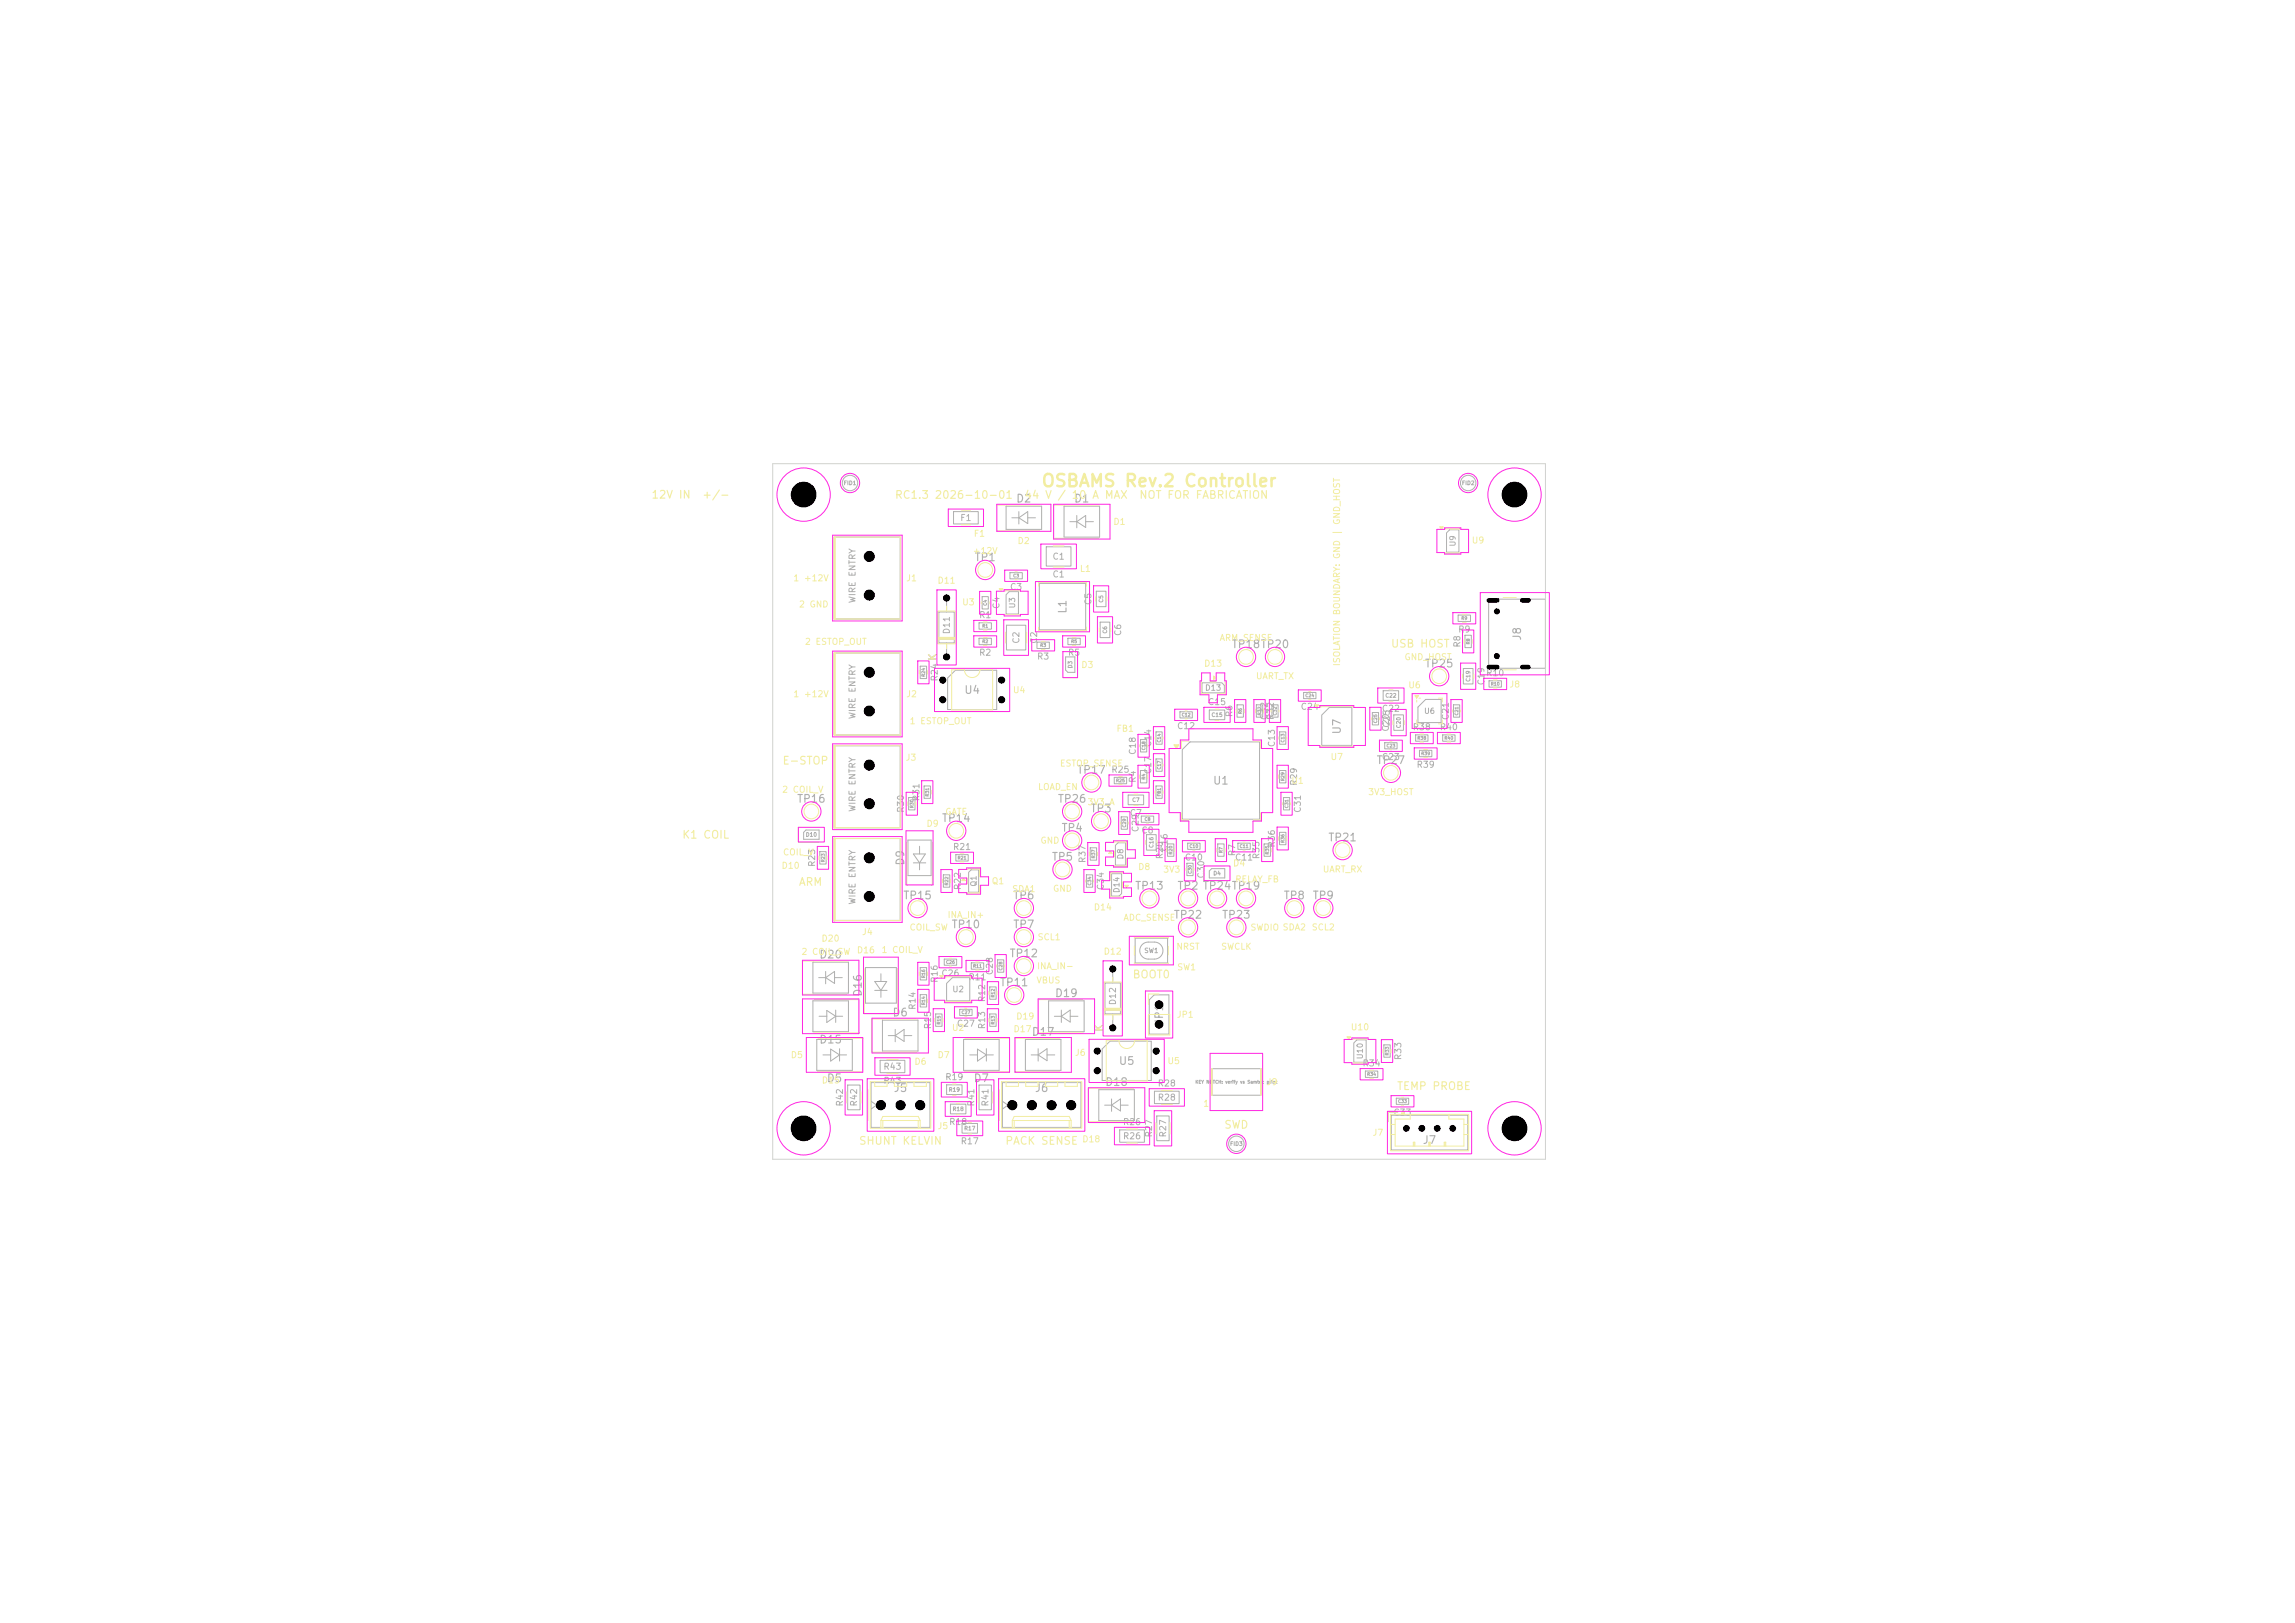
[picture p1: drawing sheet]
<svg xmlns="http://www.w3.org/2000/svg" width="297mm" height="210mm" viewBox="0 0 297 210" stroke-linecap="round" stroke-linejoin="round" font-family="sans-serif">
<defs><g id="words">
<text font-size="1.6" fill="#f2eda1" x="134.7" y="63.4">OSBAMS Rev.2 Controller</text>
<g font-size="1" fill="#f2eda1">
<text x="84.2" y="64.8">12V IN</text>
<text x="90.8" y="64.8">+/-</text>
<text x="115.7" y="64.8">RC1.3 2026-10-01</text>
<text x="132.5" y="64.8">44 V / 10 A MAX</text>
<text x="147.4" y="64.8">NOT FOR FABRICATION</text>
<text x="179.9" y="84">USB HOST</text>
<text x="101.2" y="99.2">E-STOP</text>
<text x="88.2" y="108.8">K1 COIL</text>
<text x="103.3" y="114.9">ARM</text>
<text x="146.5" y="126.8">BOOT0</text>
<text x="180.7" y="141.3">TEMP PROBE</text>
<text x="111.1" y="148.4">SHUNT KELVIN</text>
<text x="130" y="148.4">PACK SENSE</text>
<text x="158.4" y="146.3">SWD</text>
</g>
<g font-size="1" fill="#afafaf">
<text x="102.3" y="64.8">MH1</text>
<text x="131.4" y="65.3">D2</text>
<text x="138.9" y="65.3">D1</text>
<text x="194.3" y="64.8">MH2</text>
<text x="126" y="72.9">TP1</text>
<text x="138.3" y="79.5" transform="rotate(-90 138.3 79.5)">L1</text>
<text x="197.1" y="83" transform="rotate(-90 197.1 83)">J8</text>
<text x="121.5" y="85.6" transform="rotate(-90 121.5 85.6)">K</text>
<text x="159.3" y="84.1">TP18TP20</text>
<text x="184.3" y="86.6">TP25</text>
<text x="124.7" y="90">U4</text>
<text x="173.8" y="95.1" transform="rotate(-90 173.8 95.1)">U7</text>
<text x="139.3" y="100.4">TP17</text>
<text x="156.9" y="101.8">U1</text>
<text x="178.1" y="99.1">TP27</text>
<text x="103.1" y="104.1">TP16</text>
<text x="121.8" y="106.6">TP14</text>
<text x="136.8" y="104.1">TP26</text>
<text x="137.3" y="107.9">TP4</text>
<text x="141" y="105.4">TP3</text>
<text x="117.3" y="112.1" transform="rotate(-90 117.3 112.1)">D9</text>
<text x="136" y="111.6">TP5</text>
<text x="171.8" y="109.1">TP21</text>
<text x="116.8" y="116.6">TP15</text>
<text x="131" y="116.6">TP6</text>
<text x="146.8" y="115.4">TP13</text>
<text x="151.8" y="119.1">TP22</text>
<text x="152.3" y="115.4">TP2 TP24TP19</text>
<text x="158.1" y="119.1">TP23</text>
<text x="166" y="116.6">TP8</text>
<text x="169.8" y="116.6">TP9</text>
<text x="105.9" y="124.3">D20</text>
<text x="123.1" y="120.4">TP10</text>
<text x="130.6" y="124.1">TP12</text>
<text x="131" y="120.4">TP7</text>
<text x="111.8" y="129.1" transform="rotate(-90 111.8 129.1)">D16</text>
<text x="115.4" y="131.8">D6</text>
<text x="129.3" y="127.9">TP11</text>
<text x="136.4" y="129.3">D19</text>
<text x="105.9" y="135.3">D15</text>
<text x="133.4" y="134.3">D17</text>
<text x="143" y="133.6" transform="rotate(-90 143 133.6)">K</text>
<text x="150.8" y="132.7" transform="rotate(-90 150.8 132.7)">JP1</text>
<text x="106.9" y="140.3">D5</text>
<text x="115.6" y="141.5">J5</text>
<text x="125.9" y="140.3">D7</text>
<text x="133.9" y="141.5">J6</text>
<text x="142.9" y="140.8">D18</text>
<text x="144.7" y="138">U5</text>
<text x="102.3" y="146.8">MH3</text>
<text x="184" y="148.3">J7</text>
<text x="194.3" y="146.8">MH4</text>
</g>
<g font-size=".8" fill="#afafaf">
<text x="124.2" y="67.6">F1</text>
<text x="130.6" y="76.5">C3</text>
<text x="136.1" y="74.9">C1</text>
<text x="136.1" y="72.6">C1</text>
<text x="110.9" y="78.1" transform="rotate(-90 110.9 78.1)">WIRE ENTRY</text>
<text x="123.1" y="82.1" transform="rotate(-90 123.1 82.1)">D11</text>
<text x="126.6" y="80.2">R1</text>
<text x="129.5" y="78.9" transform="rotate(-90 129.5 78.9)">C4</text>
<text x="132.1" y="83.4" transform="rotate(-90 132.1 83.4)">C2</text>
<text x="134.4" y="83.4" transform="rotate(-90 134.4 83.4)">C2</text>
<text x="141.4" y="78.4" transform="rotate(-90 141.4 78.4)">C5</text>
<text x="145.3" y="82.4" transform="rotate(-90 145.3 82.4)">C6</text>
<text x="188.6" y="82">R9</text>
<text x="189.2" y="83.9" transform="rotate(-90 189.2 83.9)">R8</text>
<text x="121.5" y="88.2" transform="rotate(-90 121.5 88.2)">R24</text>
<text x="126.6" y="85">R2</text>
<text x="134.1" y="85.5">R3</text>
<text x="138.1" y="85">R5</text>
<text x="192.3" y="87.7">R10</text>
<text x="192.3" y="88.7" transform="rotate(-90 192.3 88.7)">C19</text>
<text x="110.9" y="93.1" transform="rotate(-90 110.9 93.1)">WIRE ENTRY</text>
<text x="152.3" y="94.5">C12</text>
<text x="156.3" y="91.4">C15</text>
<text x="159.7" y="92.9" transform="rotate(-90 159.7 92.9)">R6</text>
<text x="164.2" y="93.2" transform="rotate(-90 164.2 93.2)">C32</text>
<text x="165" y="93.2" transform="rotate(-90 165 93.2)">R32</text>
<text x="168.3" y="92">C24</text>
<text x="178.8" y="92.3">C22</text>
<text x="179.9" y="94.7" transform="rotate(-90 179.9 94.7)">C20</text>
<text x="180" y="94.2" transform="rotate(-90 180 94.2)">C25</text>
<text x="182.8" y="94.7">R38</text>
<text x="186.3" y="94.7">R40</text>
<text x="187.7" y="93.2" transform="rotate(-90 187.7 93.2)">C21</text>
<text x="143.8" y="100.2">R25</text>
<text x="147.2" y="101.4" transform="rotate(-90 147.2 101.4)">R4</text>
<text x="147.2" y="97.7" transform="rotate(-90 147.2 97.7)">C18</text>
<text x="149.2" y="100.2" transform="rotate(-90 149.2 100.2)">C17</text>
<text x="149.2" y="96.7" transform="rotate(-90 149.2 96.7)">C14</text>
<text x="165.2" y="96.7" transform="rotate(-90 165.2 96.7)">C13</text>
<text x="168" y="101.7" transform="rotate(-90 168 101.7)">R29</text>
<text x="178.8" y="98.5">C23</text>
<text x="183.3" y="99.5">R39</text>
<text x="110.9" y="105.1" transform="rotate(-90 110.9 105.1)">WIRE ENTRY</text>
<text x="117.2" y="105.2" transform="rotate(-90 117.2 105.2)">R30</text>
<text x="119.2" y="103.7" transform="rotate(-90 119.2 103.7)">R31</text>
<text x="146.1" y="105.8">C7</text>
<text x="147.5" y="107.7" transform="rotate(-90 147.5 107.7)">C29</text>
<text x="168.5" y="105.2" transform="rotate(-90 168.5 105.2)">C31</text>
<text x="105.7" y="112.2" transform="rotate(-90 105.7 112.2)">R23</text>
<text x="123.3" y="110.2">R21</text>
<text x="140.7" y="111.7" transform="rotate(-90 140.7 111.7)">R37</text>
<text x="147.6" y="108">C8</text>
<text x="150.7" y="111.2" transform="rotate(-90 150.7 111.2)">R20</text>
<text x="151.3" y="110.2" transform="rotate(-90 151.3 110.2)">C16</text>
<text x="153.3" y="111.5">C10</text>
<text x="156" y="113.7" transform="rotate(-90 156 113.7)">C30</text>
<text x="159.8" y="111.5">C11</text>
<text x="160" y="110.9" transform="rotate(-90 160 110.9)">R7</text>
<text x="163.2" y="111.2" transform="rotate(-90 163.2 111.2)">R35</text>
<text x="165.2" y="109.7" transform="rotate(-90 165.2 109.7)">R36</text>
<text x="110.9" y="117.1" transform="rotate(-90 110.9 117.1)">WIRE ENTRY</text>
<text x="124.5" y="115.2" transform="rotate(-90 124.5 115.2)">R22</text>
<text x="143" y="115.2" transform="rotate(-90 143 115.2)">C34</text>
<text x="118.7" y="130.7" transform="rotate(-90 118.7 130.7)">R14</text>
<text x="121.5" y="127.2" transform="rotate(-90 121.5 127.2)">R16</text>
<text x="121.8" y="126.5">C26</text>
<text x="123.2" y="128.6">U2</text>
<text x="125.3" y="127">R11</text>
<text x="127.7" y="129.7" transform="rotate(-90 127.7 129.7)">R12</text>
<text x="128.7" y="126.2" transform="rotate(-90 128.7 126.2)">C28</text>
<text x="144.6" y="130.1" transform="rotate(-90 144.6 130.1)">D12</text>
<text x="120.7" y="133.2" transform="rotate(-90 120.7 133.2)">R15</text>
<text x="123.8" y="133">C27</text>
<text x="127.7" y="133.2" transform="rotate(-90 127.7 133.2)">R13</text>
<text x="181.5" y="137.2" transform="rotate(-90 181.5 137.2)">R33</text>
<text x="109.3" y="143.2" transform="rotate(-90 109.3 143.2)">R42</text>
<text x="111.1" y="143.2" transform="rotate(-90 111.1 143.2)">R42</text>
<text x="114.3" y="140.4">R43</text>
<text x="114.3" y="138.6">R43</text>
<text x="122.3" y="140">R19</text>
<text x="126.3" y="143.2" transform="rotate(-90 126.3 143.2)">R41</text>
<text x="128.1" y="143.2" transform="rotate(-90 128.1 143.2)">R41</text>
<text x="149.8" y="140.8">R28</text>
<text x="149.8" y="142.6">R28</text>
<text x="176.3" y="138.2">R34</text>
<text x="122.8" y="145.8">R18</text>
<text x="124.3" y="148.3">R17</text>
<text x="145.3" y="145.8">R26</text>
<text x="145.3" y="147.6">R26</text>
<text x="149.3" y="147.2" transform="rotate(-90 149.3 147.2)">R27</text>
<text x="151.1" y="147.2" transform="rotate(-90 151.1 147.2)">R27</text>
<text x="180.3" y="144.5">C33</text>
</g>
<g font-size=".8" fill="#f2eda1">
<text x="125.8" y="71.9">+12V</text>
<text x="125.9" y="69.6">F1</text>
<text x="131.6" y="70.6">D2</text>
<text x="144" y="68.1">D1</text>
<text x="190.4" y="70.5">U9</text>
<text x="102.6" y="75.4">1 +12V</text>
<text x="117.2" y="75.4">J1</text>
<text x="121.3" y="75.7">D11</text>
<text x="139.7" y="74.2">L1</text>
<text x="103.3" y="78.8">2 GND</text>
<text x="104.1" y="83.6">2 ESTOP_OUT</text>
<text x="124.4" y="78.5">U3</text>
<text x="157.8" y="83.1">ARM_SENSE</text>
<text x="131" y="89.9">U4</text>
<text x="139.9" y="86.6">D3</text>
<text x="155.8" y="86.5">D13</text>
<text x="162.5" y="88.1">UART_TX</text>
<text x="173.6" y="86.3" transform="rotate(-90 173.6 86.3)">ISOLATION BOUNDARY: GND | GND_HOST</text>
<text x="181.7" y="85.6">GND_HOST</text>
<text x="182.2" y="89.2">U6</text>
<text x="195.3" y="89.2">J8</text>
<text x="102.6" y="90.4">1 +12V</text>
<text x="117.2" y="90.4">J2</text>
<text x="117.6" y="93.9">1 ESTOP_OUT</text>
<text x="144.4" y="94.9">FB1</text>
<text x="117.1" y="98.6">J3</text>
<text x="137.1" y="99.4">ESTOP_SENSE</text>
<text x="167" y="101.6">U1</text>
<text x="172.1" y="98.5">U7</text>
<text x="101.1" y="102.8">2 COIL_V</text>
<text x="119.8" y="107.2">D9</text>
<text x="122.3" y="105.6">GATE</text>
<text x="134.3" y="102.4">LOAD_EN</text>
<text x="140.7" y="104.4">3V3_A</text>
<text x="177" y="103.1">3V3_HOST</text>
<text x="101.1" y="112.6">D10</text>
<text x="101.3" y="110.9">COIL_V</text>
<text x="134.6" y="109.4">GND</text>
<text x="147.2" y="112.8">D8</text>
<text x="150.5" y="113.1">3V3</text>
<text x="159.5" y="112.3">D4</text>
<text x="171.1" y="113.1">UART_RX</text>
<text x="122.6" y="119">INA_IN+</text>
<text x="128.3" y="114.6">Q1</text>
<text x="130.9" y="115.6">SDA1</text>
<text x="136.2" y="115.6">GND</text>
<text x="141.5" y="118">D14</text>
<text x="145.3" y="119.3">ADC_SENSE</text>
<text x="159.8" y="114.4">RELAY_FB</text>
<text x="103.6" y="123.7">2 COIL_SW</text>
<text x="106.2" y="122">D20</text>
<text x="110.8" y="123.5">D16</text>
<text x="111.5" y="121.2">J4</text>
<text x="114" y="123.5">1 COIL_V</text>
<text x="117.6" y="120.6">COIL_SW</text>
<text x="134.1" y="125.6">INA_IN-</text>
<text x="134.2" y="121.9">SCL1</text>
<text x="142.8" y="123.7">D12</text>
<text x="152.2" y="123.1">NRST</text>
<text x="152.3" y="125.7">SW1</text>
<text x="158" y="123.1">SWCLK</text>
<text x="161.7" y="120.6">SWDIO SDA2</text>
<text x="169.7" y="120.6">SCL2</text>
<text x="134.1" y="127.4">VBUS</text>
<text x="152.2" y="131.9">JP1</text>
<text x="102.3" y="137.1">D5</text>
<text x="118.3" y="138">D6</text>
<text x="121.3" y="137.1">D7</text>
<text x="123.1" y="133.6">U2</text>
<text x="131.1" y="133.7">D17</text>
<text x="131.4" y="132.1">D19</text>
<text x="139" y="136.8">J6</text>
<text x="151" y="137.9">U5</text>
<text x="174.7" y="133.5">U10</text>
<text x="106.3" y="140.4">D15</text>
<text x="155.6" y="143.4">1</text>
<text x="163.9" y="140.6">J9</text>
<text x="121.3" y="146.3">J5</text>
<text x="140" y="148">D18</text>
<text x="177.6" y="147.2">J7</text>
</g>
<g font-size=".7" fill="#afafaf">
<text x="188.5" y="70.8" transform="rotate(-90 188.5 70.8)">U9</text>
<text x="131.5" y="78.8" transform="rotate(-90 131.5 78.8)">U3</text>
<text x="155.9" y="89.5">D13</text>
<text x="184.2" y="92.5">U6</text>
<text x="145.5" y="111.3" transform="rotate(-90 145.5 111.3)">D8</text>
<text x="126.5" y="114.8" transform="rotate(-90 126.5 114.8)">Q1</text>
<text x="145" y="115.6" transform="rotate(-90 145 115.6)">D14</text>
<text x="176.5" y="137.1" transform="rotate(-90 176.5 137.1)">U10</text>
</g>
<text font-size=".6" fill="#afafaf" x="148" y="123.5">SW1</text>
<g font-size=".5" fill="#afafaf">
<text x="109.1" y="62.9">FID1</text>
<text x="189.1" y="62.9">FID2</text>
<text x="142.9" y="78" transform="rotate(-90 142.9 78)">C5</text>
<text x="143.4" y="82" transform="rotate(-90 143.4 82)">C6</text>
<text x="138.9" y="86.5" transform="rotate(-90 138.9 86.5)">D3</text>
<text x="190.4" y="88.3" transform="rotate(-90 190.4 88.3)">C19</text>
<text x="156.7" y="92.9">C15</text>
<text x="179.2" y="90.4">C22</text>
<text x="181.4" y="94.3" transform="rotate(-90 181.4 94.3)">C20</text>
<text x="146.5" y="103.9">C7</text>
<text x="104.2" y="108.4">D10</text>
<text x="149.4" y="109.8" transform="rotate(-90 149.4 109.8)">C16</text>
<text x="157" y="113.4">D4</text>
<text x="122.7" y="141.4">R19</text>
<text x="123.2" y="143.9">R18</text>
<text x="124.7" y="146.4">R17</text>
<text x="159.1" y="148.4">FID3</text>
</g>
<g font-size=".4" fill="#afafaf">
<text x="131.1" y="74.8">C3</text>
<text x="127.1" y="81.3">R1</text>
<text x="127.1" y="83.3">R2</text>
<text x="127.8" y="78.4" transform="rotate(-90 127.8 78.4)">C4</text>
<text x="134.6" y="83.8">R3</text>
<text x="138.6" y="83.3">R5</text>
<text x="189.1" y="80.3">R9</text>
<text x="190.3" y="83.4" transform="rotate(-90 190.3 83.4)">R8</text>
<text x="119.8" y="87.6" transform="rotate(-90 119.8 87.6)">R24</text>
<text x="192.9" y="88.8">R10</text>
<text x="152.9" y="92.8">C12</text>
<text x="160.8" y="92.4" transform="rotate(-90 160.8 92.4)">R6</text>
<text x="163.3" y="92.6" transform="rotate(-90 163.3 92.6)">R32</text>
<text x="165.3" y="92.6" transform="rotate(-90 165.3 92.6)">C32</text>
<text x="168.9" y="90.3">C24</text>
<text x="178.3" y="93.6" transform="rotate(-90 178.3 93.6)">C25</text>
<text x="183.4" y="95.8">R38</text>
<text x="186.9" y="95.8">R40</text>
<text x="188.8" y="92.6" transform="rotate(-90 188.8 92.6)">C21</text>
<text x="144.4" y="101.3">R25</text>
<text x="148.3" y="100.9" transform="rotate(-90 148.3 100.9)">R4</text>
<text x="148.3" y="97.1" transform="rotate(-90 148.3 97.1)">C18</text>
<text x="150.3" y="99.6" transform="rotate(-90 150.3 99.6)">C17</text>
<text x="150.3" y="96.1" transform="rotate(-90 150.3 96.1)">C14</text>
<text x="166.3" y="101.1" transform="rotate(-90 166.3 101.1)">R29</text>
<text x="166.3" y="96.1" transform="rotate(-90 166.3 96.1)">C13</text>
<text x="179.4" y="96.8">C23</text>
<text x="183.9" y="97.8">R39</text>
<text x="118.3" y="104.6" transform="rotate(-90 118.3 104.6)">R30</text>
<text x="120.3" y="103.1" transform="rotate(-90 120.3 103.1)">R31</text>
<text x="145.8" y="107.1" transform="rotate(-90 145.8 107.1)">C29</text>
<text x="148.1" y="106.3">C8</text>
<text x="150.3" y="103.1" transform="rotate(-90 150.3 103.1)">FB1</text>
<text x="166.8" y="104.6" transform="rotate(-90 166.8 104.6)">C31</text>
<text x="106.8" y="111.6" transform="rotate(-90 106.8 111.6)">R23</text>
<text x="123.9" y="111.3">R21</text>
<text x="141.8" y="111.1" transform="rotate(-90 141.8 111.1)">R37</text>
<text x="151.8" y="110.6" transform="rotate(-90 151.8 110.6)">R20</text>
<text x="153.9" y="109.8">C10</text>
<text x="154.3" y="113.1" transform="rotate(-90 154.3 113.1)">C30</text>
<text x="158.3" y="110.4" transform="rotate(-90 158.3 110.4)">R7</text>
<text x="160.4" y="109.8">C11</text>
<text x="164.3" y="110.6" transform="rotate(-90 164.3 110.6)">R35</text>
<text x="166.3" y="109.1" transform="rotate(-90 166.3 109.1)">R36</text>
<text x="122.8" y="114.6" transform="rotate(-90 122.8 114.6)">R22</text>
<text x="141.3" y="114.6" transform="rotate(-90 141.3 114.6)">C34</text>
<text x="122.4" y="124.8">C26</text>
<text x="125.9" y="125.3">R11</text>
<text x="129.8" y="125.6" transform="rotate(-90 129.8 125.6)">C28</text>
<text x="119.8" y="130.1" transform="rotate(-90 119.8 130.1)">R14</text>
<text x="119.8" y="126.6" transform="rotate(-90 119.8 126.6)">R16</text>
<text x="124.4" y="131.3">C27</text>
<text x="128.8" y="129.1" transform="rotate(-90 128.8 129.1)">R12</text>
<text x="121.8" y="132.6" transform="rotate(-90 121.8 132.6)">R15</text>
<text x="128.8" y="132.6" transform="rotate(-90 128.8 132.6)">R13</text>
<text x="179.8" y="136.6" transform="rotate(-90 179.8 136.6)">R33</text>
<text x="154.7" y="140.3">KEY NOTCH: verify vs Samtec print</text>
<text x="176.9" y="139.3">R34</text>
<text x="180.9" y="142.8">C33</text>
</g>
</g></defs>
<g fill="none" stroke="#afafaf" stroke-width=".13">
<path d="M108 69.5h8.5v10.6h-8.5zM121.5 79.2h2v4h-2zM122.5 77.4v1.8M123.4 66.2h3.2v1.6h-3.2zM127.1 77.2h.8v1.6h-.8zM130.2 65.5h4.6v3h-4.6zM130.6 76.6h1.2v2.8h-1.6v-2.4zM130.7 74.1h1.6v.8h-1.6zM130.9 67h1M131.9 66.2v1.6M131.9 67l1.1-.8v1.6zM133 67h1"/>
<path d="M134.5 75.5h6v6h-6zM135.4 70.7h3.2v2.6h-3.2zM137.7 65.5h4.6v4h-4.6zM138.4 67.5h1M139.4 66.7v1.6M139.4 67.5l1.1-.8v1.6zM140.5 67.5h1M141.9 76.5h1.2v2h-1.2zM187.6 68.6h1.2v2.8h-1.6v-2.4zM188.7 79.6h1.6v.8h-1.6zM192.7 77.5h7.3v9h-7.3zM108 84.5h8.5v10.6h-8.5z"/>
<path d="M108 96.5h8.5v10.6h-8.5zM119.1 86.2h.8v1.6h-.8zM121.5 82.5h2M121.5 82.6h2M121.5 82.7h2M122.5 83.2v1.8M123.6 86.7h5.4v5.1h-6.4v-4.1zM126.7 80.6h1.6v.8h-1.6zM126.7 82.6h1.6v.8h-1.6zM130.2 80.9h2.6v3.2h-2.6zM134.2 83.1h1.6v.8h-1.6zM137.9 85h1.2v2h-.9l-.3-.3z"/>
<path d="M138.2 82.6h1.6v.8h-1.6zM142.4 80.5h1.2v2h-1.2zM147.6 99.7h.8v1.6h-.8zM147.6 95.7h.8v1.6h-.8zM149.6 94.7h.8v1.6h-.8zM149.6 98.2h.8v1.6h-.8zM152.7 92.1h1.6v.8h-1.6zM154 96h9v10h-10v-9zM155.6 88.4h2.5l.4 .3v1h-2.9zM156.5 91.9h2v1.2h-2zM160.1 91.2h.8v1.6h-.8zM162.6 91.2h.8v1.6h-.8z"/>
<path d="M164.6 91.2h.8v1.6h-.8zM165.6 99.7h.8v1.6h-.8zM165.6 94.7h.8v1.6h-.8zM168.7 89.6h1.6v.8h-1.6zM172 91.5h3v4.9h-4v-3.9zM177.6 92.2h.8v1.6h-.8zM179 89.4h2v1.2h-2zM179.2 96.1h1.6v.8h-1.6zM180.4 92.5h1.2v2h-1.2zM183.2 95.1h1.6v.8h-1.6zM183.5 91.5l1-1h2v3h-3zM183.7 97.1h1.6v.8h-1.6z"/>
<path d="M186.7 95.1h1.6v.8h-1.6zM188.1 91.2h.8v1.6h-.8zM189.4 86.5h1.2v2h-1.2zM189.6 82.2h.8v1.6h-.8zM192.7 88.1h1.6v.8h-1.6zM104.3 107.4h1.7v1.2h-2v-.9zM106.1 110.2h.8v1.6h-.8zM108 108.5h8.5v10.6h-8.5zM117.5 108.7h3v4.6h-3zM117.6 103.2h.8v1.6h-.8zM118.2 111.6h1.6M118.2 110.5h1.6l-.8 1.1z"/>
<path d="M119 109.5v1M119 111.6v1M119.6 101.7h.8v1.6h-.8zM122.1 113.2h.8v1.6h-.8zM123.7 110.6h1.6v.8h-1.6zM125.7 112.5h.9v3h-1.2v-2.6zM140.6 113.2h.8v1.6h-.8zM141.1 109.7h.8v1.6h-.8zM143.9 113.1h1.3v2.5l-.4 .3h-.9zM144.2 100.6h1.6v.8h-1.6zM144.3 109.4l.4-.3h.9v2.9h-1.3zM145.1 105.7h.8v1.6h-.8z"/>
<path d="M146 102.9h2v1.2h-2zM147.7 105.6h1.6v.8h-1.6zM148.4 108h1.2v2h-1.2zM149.6 101.7h.8v1.6h-.8zM151.1 109.2h.8v1.6h-.8zM153.6 111.7h.8v1.6h-.8zM153.7 109.1h1.6v.8h-1.6zM156.5 112.7l.3-.3h1.7v1.2h-2zM157.6 109.2h.8v1.6h-.8zM160.2 109.1h1.6v.8h-1.6zM163.6 109.2h.8v1.6h-.8zM165.6 107.7h.8v1.6h-.8z"/>
<path d="M166.1 103.2h.8v1.6h-.8zM105.2 129.5h4.6v4h-4.6zM105.2 124.5h4.6v4h-4.6zM105.7 134.5h4.6v4h-4.6zM105.9 126.5h1M106 131.5h1M106.5 136.5h1M106.9 126.5l1.1-.8v1.6zM106.9 125.7v1.6M107 130.7l1.1 .8-1.1 .8zM107.5 135.7l1.1 .8-1.1 .8zM108 126.5h1"/>
<path d="M108.1 131.5h1M108.1 130.7v1.6M108.6 136.5h1M108.6 135.7v1.6M112 125.2h4v4.6h-4zM113.2 128.1h1.6M113.2 127h1.6l-.8 1.1zM113.9 137.2h3.2v1.6h-3.2zM114 126v1M114 128.1v1M114.2 132h4.6v4h-4.6zM114.9 134h1"/>
<path d="M115.9 133.2v1.6M115.9 134l1.1-.8v1.6zM117 134h1M119.1 128.7h.8v1.6h-.8zM119.1 125.2h.8v1.6h-.8zM121.1 131.2h.8v1.6h-.8zM122.2 124.1h1.6v.8h-1.6zM122.5 127.2l.7-.7h2.3v3h-3zM124.2 130.6h1.6v.8h-1.6zM124.7 134.5h4.6v4h-4.6zM125.5 136.5h1M125.7 124.6h1.6v.8h-1.6z"/>
<path d="M126.5 135.7l1.1 .8-1.1 .8zM127.6 136.5h1M127.6 135.7v1.6M128.1 131.2h.8v1.6h-.8zM128.1 127.7h.8v1.6h-.8zM129.1 124.2h.8v1.6h-.8zM132.7 134.5h4.6v4h-4.6zM133.4 136.5h1M134.4 135.7v1.6M134.4 136.5l1.1-.8v1.6zM135.5 136.5h1M135.7 129.5h4.6v4h-4.6z"/>
<path d="M136.4 131.5h1M137.4 130.7v1.6M137.4 131.5l1.1-.8v1.6zM138.5 131.5h1M143 127.2h2v4h-2zM143 130.5h2M143 130.6h2M143 130.7h2M143.6 134.7h5.4v5.1h-6.4v-4.1zM144 125.4v1.8M144 131.2v1.8M146.9 121.4h4.2v3.2h-4.2z"/>
<path d="M147.8 122.2l.6-.3h1a1.1 1.1 0 0 1 1.1 1.1 1.1 1.1 0 0 1-1.1 1.1h-.8a1.1 1.1 0 0 1-1-.7 1.1 1.1 0 0 1 .2-1.2zM148.7 129.4l.7-.7h1.9v5.1h-2.6zM156.8 138.3h6.4v3.4h-6.4zM175.6 134.5h1.2v3h-1.6v-2.6zM176.7 138.6h1.6v.8h-1.6zM179.1 135.2h.8v1.6h-.8zM109.7 140.4h1.6v3.2h-1.6zM112.7 142.5l.7 .5-.7 .5M112.7 140.1h7.7v5.8h-7.7zM122.5 140.4h2v1.2h-2zM123 142.9h2v1.2h-2zM124.5 145.4h2v1.2h-2z"/>
<path d="M126.7 140.4h1.6v3.2h-1.6zM129.7 140.1h10.2v5.8h-10.2zM129.7 142.5l.7 .5-.7 .5M142.2 141h4.6v4h-4.6zM142.9 143h1M143.9 142.2v1.6M143.9 143l1.1-.8v1.6zM144.9 146.2h3.2v1.6h-3.2zM145 143h1M149.4 141.2h3.2v1.6h-3.2zM149.7 144.4h1.6v3.2h-1.6zM180 144.3h10v4.5h-10z"/>
<path d="M180.7 142.1h1.6v.8h-1.6zM180.9 143.9h-1.3v1.2"/>
<circle cx="110" cy="62.5" r="1"/>
<circle cx="190" cy="62.5" r="1"/>
<circle cx="160" cy="148" r="1"/>
</g>
<g fill="none" stroke="#f2eda1" stroke-width=".13">
<path d="M189.3 79.5h.4M108 84.5h8.5v10.6h-8.5zM119 86.8v.4M120 86.8v.4M162.5 91.8v.4M163.5 91.8v.4M164.5 91.9v.2M165.5 91.9v.2M183.8 95h.4M183.8 96h.4M189.3 80.5h.4M189.5 82.8v.4"/>
<path d="M190.5 82.8v.4M143.7 115.1v1l1.6-.1M145.3 113l-1.6-.1v1M145.3 114.1v.8M145.6 114.5h.4l-.2 .4zM147.5 100.3v.4M148.5 100.3v.4M151 109.8v.4M152 109.8v.4M123.3 140.3h.4M123.3 141.7h.4"/>
<circle cx="138.8" cy="108.7" r=".95"/>
</g>
<path d="M108 84.5v10.6" fill="none" stroke="#f2eda1" stroke-width=".3"/>
<path d="M156.8 138.3v3.4M163.2 138.3v3.4" fill="none" stroke="#f2eda1" stroke-width=".2"/>
<path d="M145.6 114.5h.4l-.2 .4z" fill="#f2eda1"/>
<g fill="none" stroke="#f2eda1" stroke-width=".13">
<path d="M108 69.5h8.5v10.6h-8.5zM121.4 79.1h2.2v4.2h-2.2zM122.5 78.4v.7M127 77.9v.2M128 77.9v.2M134.5 65.4h-5.5v3.3h5.5M136.3 70.6h1.4M136.3 73.4h1.4M121.4 82.5h2.2M121.4 82.6h2.2M121.4 82.7h2.2M122.5 83.3v.7"/>
<path d="M149.5 95.4v.2M150.5 95.4v.2M151.9 96.4h.7l-.4 .4zM153.8 95.9h-.9v.9M162.2 95.9h.9v.9M179.7 89.3h.6M179.7 90.7h.6M184.3 97h.4M184.3 98h.4M117.5 103.8v.4M118.5 103.8v.4M152.9 105.2v.9h.9"/>
<path d="M157.5 109.8v.4M158.5 109.8v.4M163.1 105.2v.9h-.9M166 103.9v.2M167 103.9v.2M105.4 129.4h5.8v4.3h-5.8M121 131.8v.4M122 131.8v.4M126.3 124.5h.4M126.3 125.5h.4M128 131.8v.4M129 131.8v.4"/>
<path d="M142.9 130.5h2.2M142.9 130.6h2.2M142.9 130.7h2.2M142.9 127.1h2.2v4.2h-2.2zM144 126.4v.7M144 131.3v.7M125.3 145.3h.4M125.3 146.7h.4M150.3 141.1h1.4M150.3 142.9h1.4M179.9 144.2h10.2v4.7h-10.2zM179.9 145.5h.7"/>
<path d="M179.9 146.8h.7M180.9 143.9h-1.3v1.2M181.4 144.2v-.2h.3v.2M181.4 144.1h.3M182.5 144.2v.6h-1.9v3.5h8.9v-3.5h-2v-.6M182.9 148.3v-.5h.2v.5M183 147.8v.5M184.9 148.3v-.5h.2v.5M185 147.8v.5M186.9 148.3v-.5h.2v.5M187 147.8v.5M189.5 145.5h.6"/>
<path d="M189.5 146.8h.6"/>
<circle cx="165" cy="85" r=".95"/>
<circle cx="186.2" cy="87.5" r=".95"/>
<circle cx="118.8" cy="117.5" r=".95"/>
<circle cx="123.8" cy="107.5" r=".95"/>
<circle cx="137.5" cy="112.5" r=".95"/>
<circle cx="157.5" cy="116.2" r=".95"/>
<circle cx="173.7" cy="110" r=".95"/>
</g>
<path d="M108 69.5v10.6" fill="none" stroke="#f2eda1" stroke-width=".3"/>
<path d="M151.9 96.4h.7l-.4 .4z" fill="#f2eda1"/>
<path d="M183.1 90h.5l-.3 .3zM183.3 90.6v.2M183.3 93.2v.5h.5M183.6 90.3h.2M186.2 90.3h.5v.5M186.7 93.2v.5h-.5" fill="none" stroke="#f2eda1" stroke-width=".13"/>
<path d="M183.1 90h.5l-.3 .3z" fill="#f2eda1"/>
<g fill="none" stroke="#f2eda1" stroke-width=".13">
<path d="M124.4 66.1h1.2M124.4 67.9h1.2M141.8 77.2v.6M143.2 77.2v.6M134.8 83h.4M134.8 84h.4M138.8 82.5h.4M138.8 83.5h.4M157.2 91.8h.6M157.2 93.2h.6M180.3 93.2v.6M181.7 93.2v.6"/>
<path d="M187.3 95h.4M187.3 96h.4M124.3 110.5h.4M124.3 111.5h.4M141 110.3v.4M142 110.3v.4M143.7 110.1l.2 .4h-.4zM144.2 109l1.6-.1v1M144.2 110.1v.8M144.8 100.5h.4M144.8 101.5h.4M145.8 111.1v1l-1.6-.1"/>
<path d="M154.4 109h.2M154.4 110h.2M163.5 109.8v.4M164.5 109.8v.4M165.5 108.3v.4M166.5 108.3v.4M124.8 134.4h5.9v4.3h-5.9M124.9 130.5h.2M124.9 131.5h.2M128 128.3v.4M129 124.9v.2M129 128.3v.4"/>
<path d="M130 124.9v.2M143.2 134.7h1.6a1 1 0 0 0 1 1 1 1 0 0 0 1-1h1.7v5.2h-5.3zM179 135.8v.4M180 135.8v.4"/>
<circle cx="161.2" cy="85" r=".95"/>
<circle cx="142.5" cy="106.2" r=".95"/>
</g>
<path d="M143.7 110.1l.2 .4h-.4z" fill="#f2eda1"/>
<g fill="none" stroke="#f2eda1" stroke-width=".13">
<path d="M142.1 65.4h-5.8v4.3h5.8M147.5 96.4v.2M148.5 96.4v.2M160 91.8v.4M161 91.8v.4M170.2 91.2h.4l-.2 .3zM170.9 91.5v-.1h4.2v.1M170.9 96.5v.1h4.2v-.1M119.5 102.3v.4M120.5 102.3v.4M153.5 112.4v.2M154.5 112.4v.2"/>
<path d="M111.8 125.4v5.8h4.4v-5.8M148.6 131.3h2.8v2.6h-2.8zM150 128.6h-1.4v1.4"/>
</g>
<path d="M170.2 91.2h.4l-.2 .3z" fill="#f2eda1"/>
<path d="M153.4 92h.2M153.4 93h.2M124.7 113.6l.2 .3h-.4zM125.2 112.5l1.6-.1v1M125.2 113.6v.8M126.8 114.6v1l-1.6-.1M119 129.3v.4M120 129.3v.4" fill="none" stroke="#f2eda1" stroke-width=".13"/>
<path d="M124.7 113.6l.2 .3h-.4z" fill="#f2eda1"/>
<g fill="none" stroke="#f2eda1" stroke-width=".13">
<path d="M134.4 75.9v-.5h6.2v.5M134.4 81.2v.4h6.2v-.4M149.5 98.9v.2M150.5 98.9v.2M165.5 95.4v.2M166.5 95.4v.2M122 113.8v.4M123 113.8v.4M174.3 134.2h.5l-.2 .3zM175.1 134.5h1.8M175.1 137.5h1.8M109.6 141.3v1.4"/>
<path d="M111.4 141.3v1.4"/>
</g>
<path d="M174.3 134.2h.5l-.2 .3z" fill="#f2eda1"/>
<g fill="none" stroke="#f2eda1" stroke-width=".13">
<path d="M129.3 76.2h.5l-.3 .3zM130.1 76.5h1.8M130.1 79.5h1.8M131.4 74h.2M131.4 75h.2M130.1 81.8v1.4M132.9 81.8v1.4M137.5 85v2.7h2v-2.7M142.3 81.2v.6M143.7 81.2v.6M169.4 89.5h.2M169.4 90.5h.2"/>
<path d="M179.9 96h.2M179.9 97h.2M193.3 88h.4M193.3 89h.4M106 110.8v.4M106 107h-2.7v2h2.7M107 110.8v.4M117.4 109v5.5h3.2v-5.5M158.5 112h-2.7v2h2.7M160.9 109h.2M160.9 110h.2M165.5 100.3v.4"/>
<path d="M166.5 100.3v.4M105.8 134.4h5.9v4.3h-5.9M109.7 124.4h-5.9v4.3h5.9M119 125.8v.4M120 125.8v.4M122.9 124h.2M122.9 125h.2M129.6 140h10.4v6h-10.4zM130.2 140v.6h1.6v-.6M132.7 140v.6h1.6v-.6M135.3 140v.6h1.6v-.6M137.1 134.4h-5.8v4.3h5.8"/>
<path d="M137.8 140v.6h1.6v-.6M140.1 129.4h-5.8v4.3h5.8M146.8 121.4v-.1h4.4v.1M146.8 122.4v1.2M146.8 124.6v.1h4.4v-.1M151.2 122.4v1.2M177.3 138.5h.4M177.3 139.5h.4M129.3 141v4M131 145l.2-.5h7.2l.2 .5M131 145h7.6M131 145v1"/>
<path d="M131.2 145v1M138.4 145v1M138.6 145v1M145.8 146.1h1.4M145.8 147.9h1.4M146.6 140.9h-5.8v4.3h5.8M181.4 142h.2M181.4 143h.2"/>
<circle cx="141.2" cy="101.2" r=".95"/>
<circle cx="148.7" cy="116.2" r=".95"/>
<circle cx="153.7" cy="120" r=".95"/>
<circle cx="153.7" cy="116.2" r=".95"/>
<circle cx="160" cy="120" r=".95"/>
<circle cx="161.2" cy="116.2" r=".95"/>
<circle cx="167.5" cy="117.5" r=".95"/>
<circle cx="171.2" cy="117.5" r=".95"/>
<circle cx="132.5" cy="125" r=".95"/>
<circle cx="132.5" cy="121.2" r=".95"/>
</g>
<path d="M129.3 76.2h.5l-.3 .3z" fill="#f2eda1"/>
<g fill="none" stroke="#f2eda1" stroke-width=".13">
<path d="M186.3 68.2h.5l-.2 .3zM187.1 68.5h1.8M187.1 71.5h1.8M194.5 77.3h1.7M194.5 86.7h1.7M145 106.4v.2M146 106.4v.2M148.4 105.5h.2M148.4 106.5h.2M149.5 102.3v.4M150.5 102.3v.4M112.6 140h7.9v6h-7.9z"/>
<path d="M113.2 140v.6h1.6v-.6M115.7 140v.6h1.6v-.6M118.3 140v.6h1.6v-.6M118.6 131.9h-5.8v4.3h5.8M112.3 141v4M114 145l.3-.5h4.5l.3 .5M114 145h5.1M114 145v1M114.3 145v1M118.8 145v1M119.1 145v1M149.6 145.3v1.4"/>
<path d="M151.4 145.3v1.4"/>
<circle cx="180" cy="100" r=".95"/>
<circle cx="132.5" cy="117.5" r=".95"/>
</g>
<path d="M186.3 68.2h.5l-.2 .3z" fill="#f2eda1"/>
<g fill="none" stroke="#f2eda1" stroke-width=".13">
<path d="M123.2 86.7h1.6a1 1 0 0 0 1 1 1 1 0 0 0 1-1h1.7v5.2h-5.3zM127.3 80.5h.4M127.3 81.5h.4M155.5 88.2l-.1 1.6h1M156.6 88.2h.8M157 87.5l.4 .2-.4 .2zM158.5 88.2l.1 1.6h-1M177.5 92.9v.2M178.5 92.9v.2M108 108.5h8.5v10.6h-8.5zM146.7 102.8h.6M146.7 104.2h.6"/>
<path d="M114.8 137.1h1.4M114.8 138.9h1.4M123.8 142.8h.4M123.8 144.2h.4"/>
<circle cx="105" cy="105" r=".95"/>
<circle cx="125" cy="121.2" r=".95"/>
<circle cx="131.2" cy="128.7" r=".95"/>
</g>
<path d="M108 108.5v10.6" fill="none" stroke="#f2eda1" stroke-width=".3"/>
<path d="M157 87.5l.4 .2-.4 .2z" fill="#f2eda1"/>
<path d="M108 96.5h8.5v10.6h-8.5zM140.5 113.9v.2M141.5 113.9v.2M121.6 126.2h.5l-.3 .4zM122.4 126.6v-.2h3.2v.2M122.4 129.4v.2h3.2v-.2" fill="none" stroke="#f2eda1" stroke-width=".13"/>
<path d="M108 96.5v10.6" fill="none" stroke="#f2eda1" stroke-width=".3"/>
<path d="M121.6 126.2h.5l-.3 .4z" fill="#f2eda1"/>
<g fill="none" stroke="#f2eda1" stroke-width=".13">
<path d="M127.3 82.5h.4M127.3 83.5h.4M188 91.9v.2M189 91.9v.2M189.3 87.2v.6M190.7 87.2v.6M148.3 108.7v.6M149.7 108.7v.6M126.6 141.3v1.4M128.4 141.3v1.4"/>
<circle cx="127.5" cy="73.7" r=".95"/>
<circle cx="138.7" cy="105" r=".95"/>
</g>
<path d="M100 60h100v90h-100z" fill="none" stroke="#d0d2cd" stroke-width=".13"/>
<g fill="none" stroke="#ff26e2" stroke-width=".13">
<path d="M107.8 69.3h8.9v11.1h-8.9zM121.2 76.3h2.6v9.8h-2.6zM122.7 65.9h4.6v2.2h-4.6zM126.8 76.5h1.4v3h-1.4zM128.9 76.5h1v-.2h2.1v.2h1v3h-1v.2h-2.1v-.2h-1zM129 65.3h7v3.5h-7zM130 73.8h3v1.4h-3zM134 75.3h7v6.5h-7zM134.7 70.4h4.6v3.2h-4.6zM136.3 65.3h7.3v4.5h-7.3zM141.5 75.8h2v3.4h-2zM142 79.8h2v3.4h-2z"/>
<path d="M186 68.5h.9v-.2h2.1v.2h1.1v3h-1.1v.2h-2.1v-.2h-.9zM188 79.3h3v1.4h-3zM191.6 76.7h8.9v10.6h-8.9zM107.8 84.3h8.9v11.1h-8.9zM107.8 96.3h8.9v11.1h-8.9zM118.8 85.5h1.4v3h-1.4zM120.9 86.5h9.8v5.6h-9.8zM126 80.3h3v1.4h-3zM126 82.3h3v1.4h-3zM129.9 80.2h3.2v4.6h-3.2zM133.5 82.8h3v1.4h-3zM137.5 82.3h3v1.4h-3z"/>
<path d="M137.5 84.3h2v3.4h-2zM147.3 99h1.4v3h-1.4zM147.3 95h1.4v3h-1.4zM149.3 94h1.4v3h-1.4zM149.3 97.5h1.4v3h-1.4zM151.3 96.9h1.5v-1.1h1.1v-1.5h8.2v1.5h1.1v1.1h1.5v8.3h-1.5v1.1h-1.1v1.4h-8.2v-1.4h-1.1v-1.1h-1.5zM152 91.8h3v1.4h-3zM155.5 87.1h1.1v1h.8v-1h1.1v1h.2v1.8h-1.2v1h-1.1v-1h-1.1v-1.8h.2zM155.8 91.5h3.4v2h-3.4zM159.8 90.5h1.4v3h-1.4zM162.3 90.5h1.4v3h-1.4zM164.3 90.5h1.4v3h-1.4z"/>
<path d="M165.3 94h1.4v3h-1.4zM165.3 99h1.4v3h-1.4zM168 89.3h3v1.4h-3zM169.3 91.5h1.5v-.2h4.4v.2h1.5v5h-1.5v.2h-4.4v-.2h-1.5zM177.3 91.5h1.4v3h-1.4zM178.3 89h3.4v2h-3.4zM178.5 95.8h3v1.4h-3zM180 91.8h2v3.4h-2zM182.5 94.8h3v1.4h-3zM182.8 89.8h4.4v4.5h-4.4zM183 96.8h3v1.4h-3zM186 94.8h3v1.4h-3z"/>
<path d="M187.8 90.5h1.4v3h-1.4zM189 85.8h2v3.4h-2zM189.3 81.5h1.4v3h-1.4zM192 87.8h3v1.4h-3zM103.3 107.1h3.4v1.9h-3.4zM105.8 109.5h1.4v3h-1.4zM107.8 108.3h8.9v11.1h-8.9zM117.2 107.5h3.6v7h-3.6zM117.3 102.5h1.4v3h-1.4zM119.3 101h1.4v3h-1.4zM121.8 112.5h1.4v3h-1.4zM123 110.3h3v1.4h-3z"/>
<path d="M124.1 112.5h1v-.2h1.8v1.2h1v1.1h-1v1.1h-1.8v-.2h-1v-1.1h1v-.8h-1zM140.3 112.5h1.4v3h-1.4zM140.8 109h1.4v3h-1.4zM143.1 109h1v-.2h1.8v1.2h1v1.1h-1v1.1h-1.8v-.2h-1v-1.1h1v-.8h-1zM143.5 100.3h3v1.4h-3zM143.6 112.8h1.8v.2h1v1.1h-1v.8h1v1.1h-1v.2h-1.8v-1.1h-1v-1.1h1zM144.8 105h1.4v3h-1.4zM145.3 102.5h3.4v2h-3.4zM147 105.3h3v1.4h-3zM148 107.3h2v3.4h-2zM149.3 101h1.4v3h-1.4zM150.8 108.5h1.4v3h-1.4z"/>
<path d="M153 108.8h3v1.4h-3zM153.3 111h1.4v3h-1.4zM155.8 112.1h3.4v1.8h-3.4zM157.3 108.5h1.4v3h-1.4zM159.5 108.8h3v1.4h-3zM163.3 108.5h1.4v3h-1.4zM165.3 107h1.4v3h-1.4zM165.8 102.5h1.4v3h-1.4zM103.9 129.3h7.3v4.5h-7.3zM103.9 124.3h7.3v4.5h-7.3zM104.3 134.3h7.3v4.5h-7.3zM109.4 139.7h2.2v4.6h-2.2z"/>
<path d="M111.7 123.9h4.5v7.3h-4.5zM112.2 139.6h8.6v6.8h-8.6zM112.8 131.8h7.3v4.5h-7.3zM113.2 136.9h4.6v2.2h-4.6zM118.8 128h1.4v3h-1.4zM118.8 124.5h1.4v3h-1.4zM120.8 130.5h1.4v3h-1.4zM120.9 126.6h1.3v-.3h3.6v.3h1.3v2.8h-1.3v.4h-3.6v-.4h-1.3zM121.5 123.8h3v1.4h-3zM123.3 134.3h7.3v4.5h-7.3zM123.5 130.3h3v1.4h-3zM125 124.3h3v1.4h-3z"/>
<path d="M126.4 139.7h2.2v4.6h-2.2zM127.8 130.5h1.4v3h-1.4zM127.8 127h1.4v3h-1.4zM128.8 123.5h1.4v3h-1.4zM129.2 139.6h11.2v6.8h-11.2zM131.3 134.3h7.3v4.5h-7.3zM134.3 129.3h7.3v4.5h-7.3zM140.9 134.5h9.8v5.6h-9.8zM142.8 124.3h2.4v9.8h-2.4zM146.2 121.2h5.6v3.7h-5.6zM148.2 128.2h3.6v6.1h-3.6zM156.6 136.3h6.8v7.4h-6.8z"/>
<path d="M173.9 134.5h1v-.2h2.2v.2h.9v3h-.9v.2h-2.2v-.2h-1zM176 138.3h3v1.4h-3zM178.8 134.5h1.4v3h-1.4zM121.8 140.1h3.4v1.8h-3.4zM122.3 142.5h3.4v2h-3.4zM123.8 145.1h3.4v1.8h-3.4zM140.9 140.8h7.3v4.5h-7.3zM144.2 145.9h4.6v2.2h-4.6zM148.7 140.9h4.6v2.2h-4.6zM149.4 143.7h2.2v4.6h-2.2zM179.6 143.8h10.8v5.5h-10.8zM180 141.8h3v1.4h-3z"/>
<circle cx="104" cy="64" r="3.4"/>
<circle cx="110" cy="62.5" r="1.25"/>
<circle cx="127.5" cy="73.7" r="1.25"/>
<circle cx="190" cy="62.5" r="1.25"/>
<circle cx="196" cy="64" r="3.4"/>
<circle cx="161.2" cy="85" r="1.25"/>
<circle cx="165" cy="85" r="1.25"/>
<circle cx="180" cy="100" r="1.25"/>
<circle cx="186.2" cy="87.5" r="1.25"/>
<circle cx="105" cy="105" r="1.25"/>
<circle cx="118.7" cy="117.5" r="1.25"/>
<circle cx="123.7" cy="107.5" r="1.25"/>
<circle cx="132.5" cy="117.5" r="1.25"/>
<circle cx="137.5" cy="112.5" r="1.25"/>
<circle cx="138.8" cy="105" r="1.25"/>
<circle cx="138.8" cy="108.7" r="1.25"/>
<circle cx="141.2" cy="101.2" r="1.25"/>
<circle cx="142.5" cy="106.2" r="1.25"/>
<circle cx="148.7" cy="116.2" r="1.25"/>
<circle cx="153.7" cy="120" r="1.25"/>
<circle cx="153.7" cy="116.2" r="1.25"/>
<circle cx="157.5" cy="116.2" r="1.25"/>
<circle cx="160" cy="120" r="1.25"/>
<circle cx="161.2" cy="116.2" r="1.25"/>
<circle cx="167.5" cy="117.5" r="1.25"/>
<circle cx="171.2" cy="117.5" r="1.25"/>
<circle cx="173.7" cy="110" r="1.25"/>
<circle cx="125" cy="121.2" r="1.25"/>
<circle cx="131.2" cy="128.7" r="1.25"/>
<circle cx="132.5" cy="125" r="1.25"/>
<circle cx="132.5" cy="121.2" r="1.25"/>
<circle cx="104" cy="146" r="3.5"/>
<circle cx="160" cy="148" r="1.25"/>
<circle cx="196" cy="146" r="3.4"/>
</g>
<g fill="#000" stroke="#000" stroke-width=".13">
<circle cx="104" cy="64" r="1.6"/>
<circle cx="112.5" cy="72" r=".65"/>
<circle cx="112.5" cy="77" r=".65"/>
<circle cx="122.5" cy="77.4" r=".4"/>
<circle cx="193.7" cy="79.1" r=".32"/>
<circle cx="196" cy="64" r="1.6"/>
<circle cx="112.5" cy="87" r=".65"/>
<circle cx="112.5" cy="92" r=".65"/>
<circle cx="112.5" cy="99" r=".65"/>
<circle cx="122" cy="88" r=".4"/>
<circle cx="122" cy="90.5" r=".4"/>
<circle cx="122.5" cy="85" r=".4"/>
<circle cx="129.6" cy="90.5" r=".4"/>
<circle cx="129.6" cy="88" r=".4"/>
<circle cx="193.7" cy="84.9" r=".32"/>
<circle cx="112.5" cy="111" r=".65"/>
<circle cx="112.5" cy="116" r=".65"/>
<circle cx="112.5" cy="104" r=".65"/>
<circle cx="142" cy="138.5" r=".4"/>
<circle cx="142" cy="136" r=".4"/>
<circle cx="144" cy="133" r=".4"/>
<circle cx="144" cy="125.4" r=".4"/>
<circle cx="149.6" cy="138.5" r=".4"/>
<circle cx="149.6" cy="136" r=".4"/>
<circle cx="150" cy="130" r=".5"/>
<circle cx="150" cy="132.5" r=".5"/>
<circle cx="104" cy="146" r="1.6"/>
<circle cx="114" cy="143" r=".59"/>
<circle cx="116.5" cy="143" r=".59"/>
<circle cx="119.1" cy="143" r=".59"/>
<circle cx="131" cy="143" r=".59"/>
<circle cx="133.5" cy="143" r=".59"/>
<circle cx="136.1" cy="143" r=".59"/>
<circle cx="138.6" cy="143" r=".59"/>
<circle cx="182" cy="146" r=".37"/>
<circle cx="184" cy="146" r=".37"/>
<circle cx="186" cy="146" r=".37"/>
<circle cx="188" cy="146" r=".37"/>
<circle cx="196" cy="146" r="1.6"/>
</g>
<path d="M192.7 77.7h1.1M197 77.7h.8M192.7 86.3h1.1M197 86.3h.8" fill="none" stroke="#000" stroke-width=".6"/>
<use href="#words"/>
</svg>
